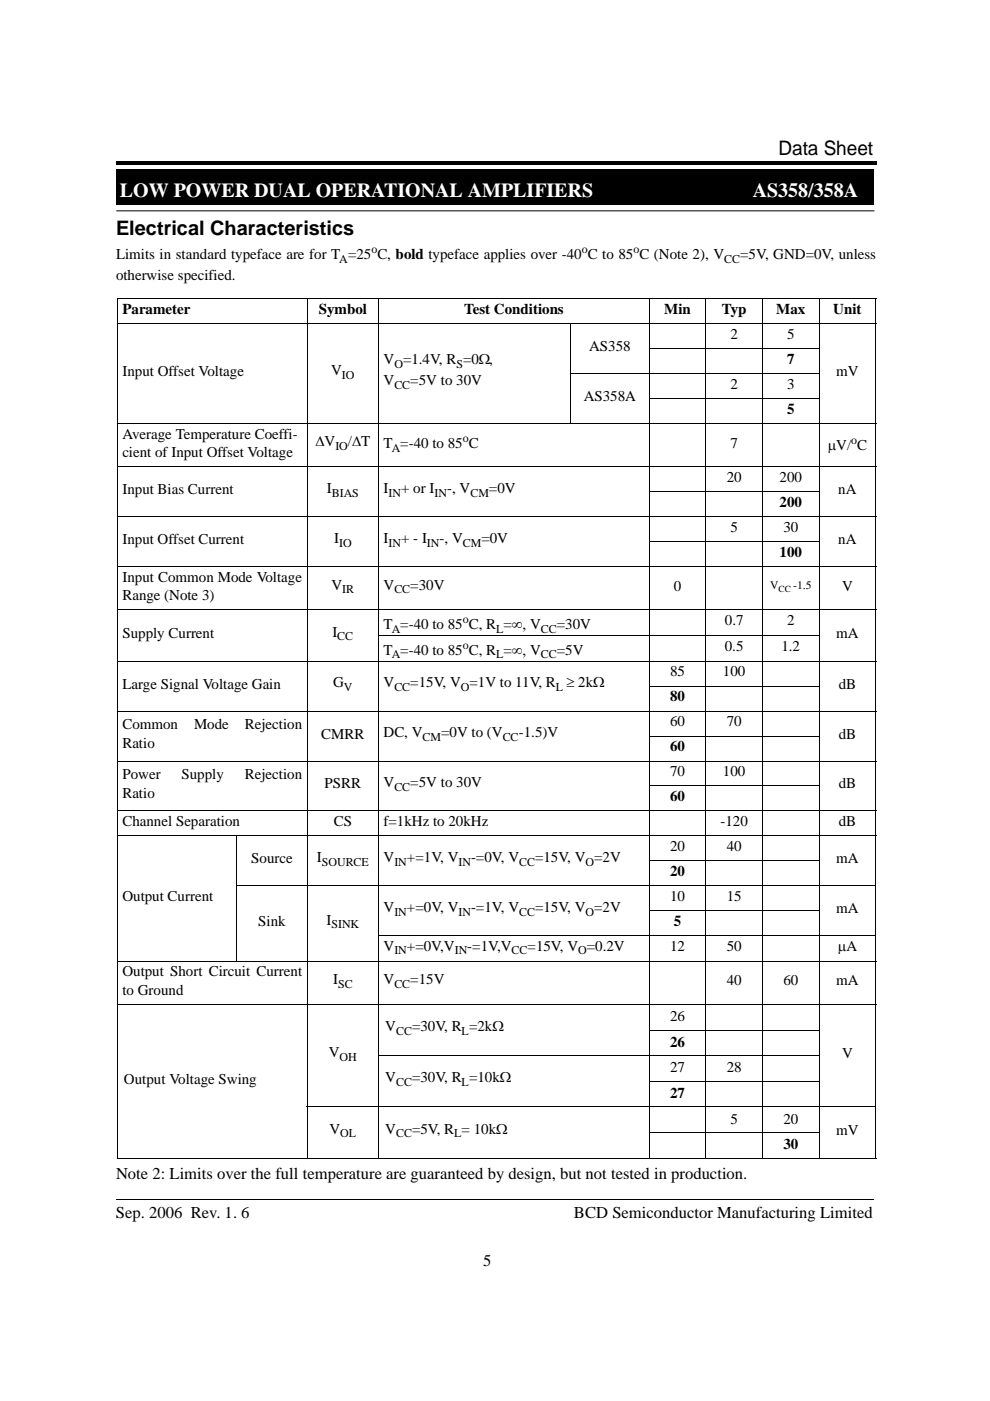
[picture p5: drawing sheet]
<svg xmlns="http://www.w3.org/2000/svg" width="210mm" height="297mm" viewBox="0 0 210 297" stroke-linecap="round" stroke-linejoin="round" font-family="sans-serif">
<defs><g id="words">
<g font-size="4.2">
<text x="165.1" y="32.8">Data Sheet</text>
<text x="24.6" y="49.7">Electrical Characteristics</text>
</g>
<g font-size="4.2" fill="#fff">
<text x="25.4" y="41.8">LOW POWER DUAL OPERATIONAL AMPLIFIERS</text>
<text x="159.6" y="41.8">AS358/358A</text>
</g>
<g font-size="3.5">
<text x="24.6" y="250">Note 2: Limits over the full temperature are guaranteed by design, but not tested in production.</text>
<text x="24.6" y="258.2">Sep. 2006 Rev. 1. 6</text>
<text x="121.7" y="258.2">BCD Semiconductor Manufacturing Limited</text>
<text x="102.4" y="268.3">5</text>
</g>
<g font-size="3.2">
<text x="24.6" y="54.9">Limits in standard typeface are for T =25 C, bold typeface applies over -40 C to 85 C (Note 2), V</text>
<text x="24.6" y="59.4">otherwise specified.</text>
<text x="156.9" y="54.9">=5V, GND=0V, unless</text>
<text x="26" y="66.5">Parameter</text>
<text x="67.6" y="66.5">Symbol</text>
<text x="98.4" y="66.5">Test Conditions</text>
<text x="140.8" y="66.5">Min</text>
<text x="153.1" y="66.5">Typ</text>
<text x="154.9" y="71.8">2</text>
<text x="164.6" y="66.5">Max</text>
<text x="166.9" y="71.8">5</text>
<text x="176.7" y="66.5">Unit</text>
<text x="81.3" y="77.2">V =1.4V, R =0Ω,</text>
<text x="124.9" y="74.5">AS358</text>
<text x="166.9" y="77.1">7</text>
<text x="26" y="79.8">Input Offset Voltage</text>
<text x="70.2" y="79.5">V</text>
<text x="81.3" y="81.7">V</text>
<text x="87" y="81.7">=5V to 30V</text>
<text x="154.9" y="82.4">2</text>
<text x="166.9" y="82.4">3</text>
<text x="177.3" y="79.8">mV</text>
<text x="123.8" y="85">AS358A</text>
<text x="166.9" y="87.7">5</text>
<text x="26" y="93">Average Temperature Coeffi-</text>
<text x="66.9" y="94.6">∆V</text>
<text x="73.8" y="94.6">/∆T</text>
<text x="81.3" y="95.1">T =-40 to 85 C</text>
<text x="154.9" y="94.9">7</text>
<text x="175.5" y="95.4">µV/ C</text>
<text x="26" y="96.9">cient of Input Offset Voltage</text>
<text x="26" y="104.8">Input Bias Current</text>
<text x="69.3" y="104.5">I</text>
<text x="81.3" y="104.5">I</text>
<text x="85" y="104.5">+ or I</text>
<text x="94.8" y="104.5">-, V</text>
<text x="103.7" y="104.5">=0V</text>
<text x="154.1" y="102.2">20</text>
<text x="165.3" y="102.2">200</text>
<text x="165.3" y="107.5">200</text>
<text x="177.7" y="104.8">nA</text>
<text x="154.9" y="112.8">5</text>
<text x="166.1" y="112.8">30</text>
<text x="26" y="115.4">Input Offset Current</text>
<text x="70.8" y="115.1">I</text>
<text x="81.3" y="115.1">I</text>
<text x="85" y="115.1">+ - I</text>
<text x="93.2" y="115.1">-, V</text>
<text x="102.1" y="115.1">=0V</text>
<text x="165.3" y="118">100</text>
<text x="177.7" y="115.4">nA</text>
<text x="26" y="123.3">Input Common Mode Voltage</text>
<text x="70.3" y="125">V</text>
<text x="81.3" y="125">V</text>
<text x="87" y="125">=30V</text>
<text x="142.9" y="125.3">0</text>
<text x="178.5" y="125.3">V</text>
<text x="26" y="127.2">Range (Note 3)</text>
<text x="26" y="135.3">Supply Current</text>
<text x="70.5" y="135">I</text>
<text x="81.3" y="133.3">T =-40 to 85 C, R =∞, V</text>
<text x="118.1" y="133.3">=30V</text>
<text x="153.7" y="132.6">0.7</text>
<text x="153.7" y="138">0.5</text>
<text x="165.7" y="138">1.2</text>
<text x="166.9" y="132.6">2</text>
<text x="177.3" y="135.3">mA</text>
<text x="81.3" y="138.8">T =-40 to 85 C, R =∞, V</text>
<text x="118.1" y="138.8">=5V</text>
<text x="142.1" y="143.4">85</text>
<text x="153.3" y="143.4">100</text>
<text x="26" y="146">Large Signal Voltage Gain</text>
<text x="70.6" y="145.7">G</text>
<text x="81.3" y="145.7">V</text>
<text x="87" y="145.7">=15V, V =1V to 11V, R ≥ 2kΩ</text>
<text x="142.1" y="148.7">80</text>
<text x="177.8" y="146">dB</text>
<text x="26" y="154.6">Common</text>
<text x="41.1" y="154.6">Mode</text>
<text x="51.9" y="154.6">Rejection</text>
<text x="142.1" y="153.9">60</text>
<text x="154.1" y="153.9">70</text>
<text x="26" y="158.5">Ratio</text>
<text x="68.1" y="156.6">CMRR</text>
<text x="81.3" y="156.3">DC, V</text>
<text x="93.5" y="156.3">=0V to (V</text>
<text x="110" y="156.3">-1.5)V</text>
<text x="142.1" y="159.2">60</text>
<text x="177.8" y="156.6">dB</text>
<text x="26" y="165.2">Power</text>
<text x="38.5" y="165.2">Supply</text>
<text x="51.9" y="165.2">Rejection</text>
<text x="68.8" y="167.2">PSRR</text>
<text x="81.3" y="166.9">V</text>
<text x="87" y="166.9">=5V to 30V</text>
<text x="142.1" y="164.5">70</text>
<text x="153.3" y="164.5">100</text>
<text x="177.8" y="167.2">dB</text>
<text x="26" y="169.1">Ratio</text>
<text x="142.1" y="169.8">60</text>
<text x="26" y="175.1">Channel Separation</text>
<text x="70.8" y="175.1">CS</text>
<text x="81.3" y="175.1">f=1kHz to 20kHz</text>
<text x="152.8" y="175.1">-120</text>
<text x="177.8" y="175.1">dB</text>
<text x="53.3" y="183">Source</text>
<text x="67.2" y="182.8">I</text>
<text x="81.3" y="182.8">V</text>
<text x="86.3" y="182.8">+=1V, V</text>
<text x="99.9" y="182.8">-=0V, V</text>
<text x="113.5" y="182.8">=15V, V =2V</text>
<text x="142.1" y="180.4">20</text>
<text x="142.1" y="185.7">20</text>
<text x="154.1" y="180.4">40</text>
<text x="177.3" y="183">mA</text>
<text x="26" y="191.1">Output Current</text>
<text x="142.1" y="191">10</text>
<text x="154.1" y="191">15</text>
<text x="54.8" y="196.3">Sink</text>
<text x="69.2" y="196">I</text>
<text x="81.3" y="193.3">V</text>
<text x="86.3" y="193.3">+=0V, V</text>
<text x="99.9" y="193.3">-=1V, V</text>
<text x="113.5" y="193.3">=15V, V =2V</text>
<text x="142.9" y="196.3">5</text>
<text x="177.3" y="193.6">mA</text>
<text x="81.3" y="201.6">V</text>
<text x="86.3" y="201.6">+=0V,V</text>
<text x="99.1" y="201.6">-=1V,V</text>
<text x="111.9" y="201.6">=15V, V =0.2V</text>
<text x="142.1" y="201.6">12</text>
<text x="154.1" y="201.6">50</text>
<text x="177.6" y="201.6">µA</text>
<text x="26" y="207">Output Short Circuit Current</text>
<text x="70.6" y="208.6">I</text>
<text x="81.3" y="208.6">V</text>
<text x="87" y="208.6">=15V</text>
<text x="154.1" y="208.9">40</text>
<text x="166.1" y="208.9">60</text>
<text x="177.3" y="208.9">mA</text>
<text x="26" y="210.9">to Ground</text>
<text x="81.7" y="218.7">V</text>
<text x="87.4" y="218.7">=30V, R =2kΩ</text>
<text x="142.1" y="216.5">26</text>
<text x="142.1" y="221.9">26</text>
<text x="69.7" y="224.1">V</text>
<text x="142.1" y="227.4">27</text>
<text x="154.1" y="227.4">28</text>
<text x="178.5" y="224.4">V</text>
<text x="26.3" y="229.8">Output Voltage Swing</text>
<text x="81.7" y="229.5">V</text>
<text x="87.4" y="229.5">=30V, R =10kΩ</text>
<text x="142.1" y="232.8">27</text>
<text x="154.9" y="238.2">5</text>
<text x="166.1" y="238.2">20</text>
<text x="69.8" y="240.3">V</text>
<text x="81.7" y="240.3">V</text>
<text x="87.4" y="240.3">=5V, R = 10kΩ</text>
<text x="166.1" y="243.6">30</text>
<text x="177.3" y="240.6">mV</text>
</g>
<g font-size="2.5">
<text x="78.7" y="53.6">o</text>
<text x="123.4" y="53.6">o</text>
<text x="134.3" y="53.6">o</text>
<text x="71.9" y="55.7">A</text>
<text x="153.6" y="55.7">CC</text>
<text x="72.5" y="80.3">IO</text>
<text x="83.6" y="78">O</text>
<text x="83.6" y="82.5">CC</text>
<text x="96.8" y="78">S</text>
<text x="71.1" y="95.4">IO</text>
<text x="83.1" y="95.9">A</text>
<text x="98.1" y="93.8">o</text>
<text x="180.5" y="94.1">o</text>
<text x="70.3" y="105.3">BIAS</text>
<text x="82.4" y="105.3">IN</text>
<text x="92.1" y="105.3">IN</text>
<text x="99.7" y="105.3">CM</text>
<text x="71.9" y="115.9">IO</text>
<text x="82.4" y="115.9">IN</text>
<text x="90.5" y="115.9">IN</text>
<text x="98.1" y="115.9">CM</text>
<text x="72.6" y="125.8">IR</text>
<text x="83.6" y="125.8">CC</text>
<text x="163.3" y="124.9">V</text>
<text x="168.2" y="124.9">-1.5</text>
<text x="71.5" y="135.8">CC</text>
<text x="83.1" y="134.2">A</text>
<text x="98.1" y="132.1">o</text>
<text x="98.1" y="137.5">o</text>
<text x="105.2" y="134.2">L</text>
<text x="114.7" y="134.2">CC</text>
<text x="83.1" y="139.6">A</text>
<text x="105.2" y="139.6">L</text>
<text x="114.7" y="139.6">CC</text>
<text x="72.9" y="146.5">V</text>
<text x="83.6" y="146.5">CC</text>
<text x="97.7" y="146.5">O</text>
<text x="117.9" y="146.5">L</text>
<text x="89.6" y="157.1">CM</text>
<text x="106.6" y="157.1">CC</text>
<text x="83.6" y="167.7">CC</text>
<text x="68.2" y="183.5">SOURCE</text>
<text x="83.6" y="183.5">IN</text>
<text x="97.2" y="183.5">IN</text>
<text x="110.1" y="183.5">CC</text>
<text x="124.2" y="183.5">O</text>
<text x="70.3" y="196.8">SINK</text>
<text x="83.6" y="194.1">IN</text>
<text x="97.2" y="194.1">IN</text>
<text x="110.1" y="194.1">CC</text>
<text x="124.2" y="194.1">O</text>
<text x="83.6" y="202.4">IN</text>
<text x="96.4" y="202.4">IN</text>
<text x="108.5" y="202.4">CC</text>
<text x="122.6" y="202.4">O</text>
<text x="71.7" y="209.4">SC</text>
<text x="83.6" y="209.4">CC</text>
<text x="84" y="219.4">CC</text>
<text x="97.9" y="219.4">L</text>
<text x="72" y="224.9">OH</text>
<text x="84" y="230.3">CC</text>
<text x="97.9" y="230.3">L</text>
<text x="72.1" y="241.1">OL</text>
<text x="84" y="241.1">CC</text>
<text x="96.3" y="241.1">L</text>
</g>
<text font-size="2" x="165.1" y="125.5">CC</text>
</g></defs>
<path d="M24.7 34.3h.3v.7h-.3zM25 34.3h160.9v.7h-160.9zM24.7 35.9h160.4v7.5h-160.4z" fill="#000"/>
<path d="M24.7 44.7h160.7M24.7 43.4v-7.4h160.5l-.1 7.5-160.5-.1" fill="none" stroke="#000" stroke-width=".21"/>
<path d="M23.3 8.3h35.2v25.2h-35.2z" fill="#fff"/>
<g fill="none" stroke="#000" stroke-width=".21">
<path d="M24.8 63.4h161M24.8 68.6h161M24.9 63.4v182M65.1 63.3v182.3M80.3 63.3v182.3M120.9 79.2h52.9M120.9 68.6v21.3M137.6 73.9h36.2M137.7 63.3v182.3M149.7 63.3v182.3M161.7 63.3v182.3M173.7 63.3v182.3"/>
<path d="M185.7 63.4v182M24.8 89.8h161M24.8 99h161M137.6 84.5h36.2M24.8 109.6h161M137.6 104.3h36.2M137.6 114.9h36.2M24.8 120.2h161M24.8 129.3h161M80.2 134.7h93.6M24.8 140.2h161M24.8 150.8h161"/>
<path d="M137.6 145.5h36.2M137.6 156.1h36.2M24.8 161.4h161M24.8 171.9h161M24.8 177.2h161M50.2 177.1v26.8M137.6 166.6h36.2M50.1 187.8h135.7M80.2 198.4h105.6M137.6 182.5h36.2M137.6 193.1h36.2M24.8 203.8h161"/>
<path d="M24.8 213h161M137.6 218.4h36.2M65 234.7h120.8M80.2 223.8h93.6M137.6 229.3h36.2M24.7 254.3h160.5M24.8 245.5h161M137.6 240.1h36.2"/>
</g>
<use href="#words"/>
</svg>
